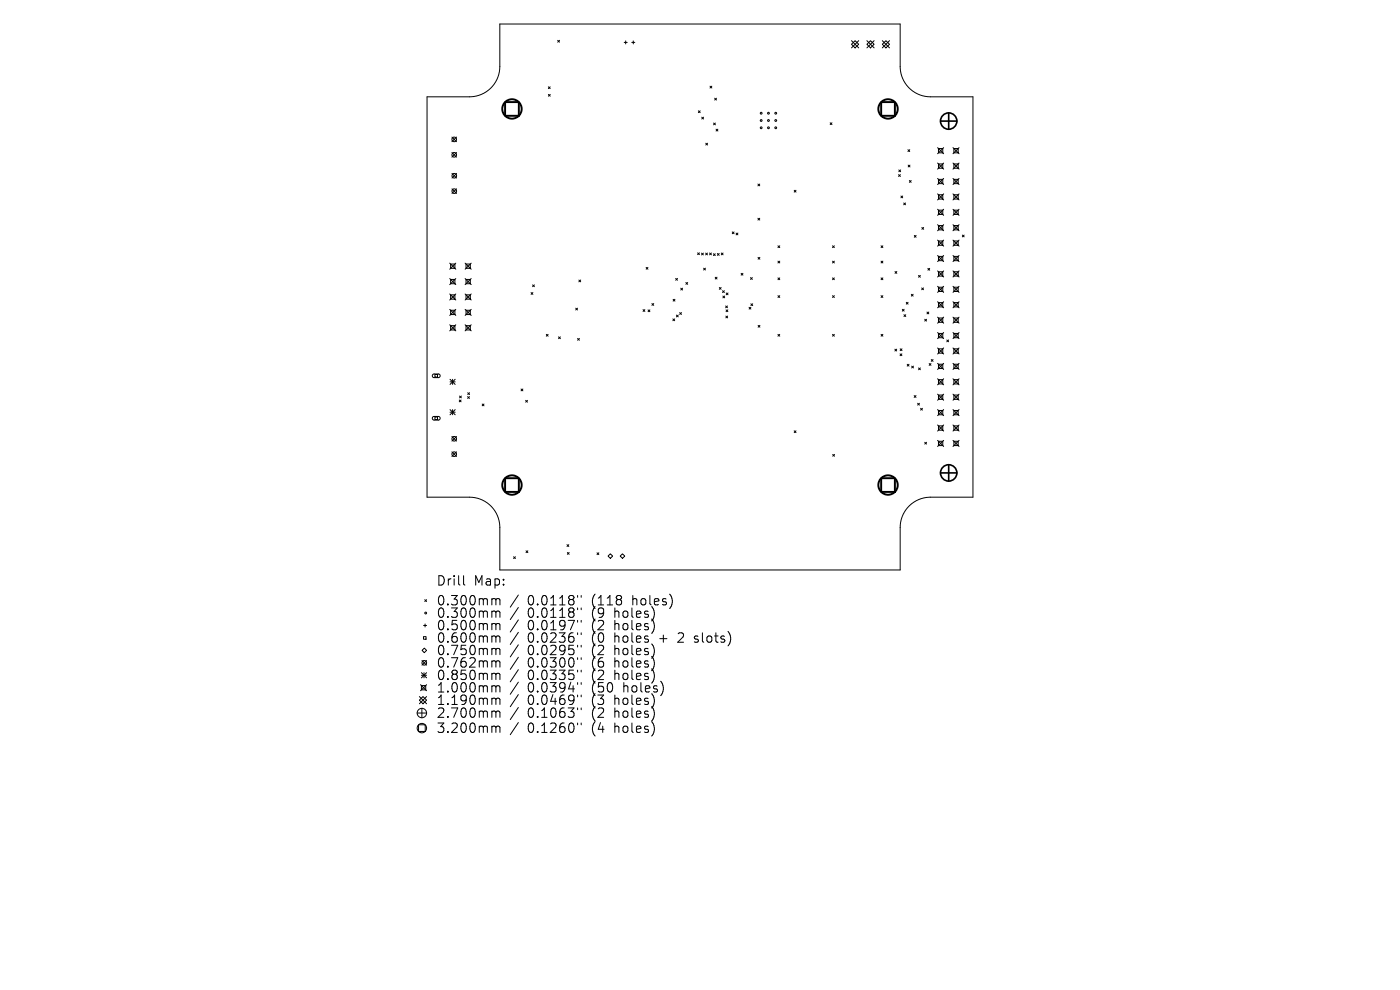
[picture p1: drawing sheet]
<svg xmlns="http://www.w3.org/2000/svg" width="297mm" height="210mm" viewBox="0 0 297 210" stroke-linecap="round" stroke-linejoin="round" font-family="sans-serif">
<defs><g id="words">
<g font-size="2.8">
<text x="92.5" y="124.5">Drill</text>
<text x="100.5" y="124.5">Map:</text>
<text x="92.5" y="128.7">0.300mm</text>
<text x="92.5" y="131.3">0.300mm</text>
<text x="111.9" y="128.7">0.0118&quot;</text>
<text x="111.9" y="131.3">0.0118&quot;</text>
<text x="125.7" y="128.7">(118</text>
<text x="125.7" y="131.3">(9</text>
<text x="130.6" y="131.3">holes)</text>
<text x="134.4" y="128.7">holes)</text>
<text x="92.5" y="134">0.500mm</text>
<text x="92.5" y="136.6">0.600mm</text>
<text x="111.9" y="134">0.0197&quot;</text>
<text x="111.9" y="136.6">0.0236&quot;</text>
<text x="125.7" y="134">(2</text>
<text x="125.7" y="136.6">(0</text>
<text x="130.6" y="134">holes)</text>
<text x="130.6" y="136.6">holes</text>
<text x="140.4" y="136.6">+</text>
<text x="144.6" y="136.6">2</text>
<text x="148.2" y="136.6">slots)</text>
<text x="92.5" y="139.3">0.750mm</text>
<text x="92.5" y="141.9">0.762mm</text>
<text x="111.9" y="139.3">0.0295&quot;</text>
<text x="111.9" y="141.9">0.0300&quot;</text>
<text x="125.7" y="139.3">(2</text>
<text x="125.7" y="141.9">(6</text>
<text x="130.6" y="139.3">holes)</text>
<text x="130.6" y="141.9">holes)</text>
<text x="92.5" y="144.5">0.850mm</text>
<text x="92.5" y="147.2">1.000mm</text>
<text x="92.5" y="149.8">1.190mm</text>
<text x="111.9" y="144.5">0.0335&quot;</text>
<text x="111.9" y="147.2">0.0394&quot;</text>
<text x="111.9" y="149.8">0.0469&quot;</text>
<text x="125.7" y="144.5">(2</text>
<text x="125.7" y="147.2">(50</text>
<text x="125.7" y="149.8">(3</text>
<text x="130.6" y="144.5">holes)</text>
<text x="130.6" y="149.8">holes)</text>
<text x="132.5" y="147.2">holes)</text>
<text x="92.5" y="152.6">2.700mm</text>
<text x="92.5" y="155.8">3.200mm</text>
<text x="111.9" y="152.6">0.1063&quot;</text>
<text x="111.9" y="155.8">0.1260&quot;</text>
<text x="125.7" y="152.6">(2</text>
<text x="125.7" y="155.8">(4</text>
<text x="130.6" y="152.6">holes)</text>
<text x="130.6" y="155.8">holes)</text>
</g>
</g></defs>
<g fill="none" stroke="#000" stroke-width=".21">
<path d="M116.3 18.4l.4 .4M116.7 18.4l-.4 .4M118.3 8.6l.4 .3M118.7 8.6l-.4 .3M132.4 9h.7M132.7 8.7v.6M134 9h.7M134.3 8.7v.6M150.6 18.3l.4 .4M151 18.3l-.4 .4M180.6 8.6l1.6 1.6M181.4 8.6l.8 .8-.8 .8-.8-.8z"/>
<path d="M182.2 8.6l-1.6 1.6M183.9 8.6l1.5 1.6M184.7 8.6l.7 .8-.7 .8-.8-.8zM185.4 8.6l-1.5 1.6M187.2 8.6l1.5 1.6M187.9 8.6l.8 .8-.8 .8-.7-.8zM188.7 8.6l-1.5 1.6M90.6 20.5h9a6.4 6.4 0 0 0 6.4-6.4v-9h85v9a6.4 6.4 0 0 0 6.4 6.4h9v85h-9a6.4 6.4 0 0 0-6.4 6.4v9h-85v-9a6.4 6.4 0 0 0-6.4-6.4h-9zM95.9 29.1l1 1M95.9 32.3l1 1M95.9 36.8l1 1M96.9 29.1l-1 1"/>
<path d="M96.9 32.3l-1 1M96.9 36.8l-1 1M116.3 20l.4 .4M116.7 20l-.4 .4M148.2 23.5l.3 .4M148.5 23.5l-.3 .4M148.9 24.9l.4 .3M149.3 24.9l-.4 .3M149.7 30.4l.4 .4M150.1 30.4l-.4 .4M151.4 26.1l.4 .4M151.6 20.8l.4 .4"/>
<path d="M151.8 26.1l-.4 .4M151.9 27.4l.4 .4M152 20.8l-.4 .4M152.3 27.4l-.4 .4M160.8 39l.4 .4M161.2 39l-.4 .4M176.1 26l.4 .4M176.5 26l-.4 .4M190.6 37l.4 .4M190.7 36l.4 .4M191 37l-.4 .4M191.1 36l-.4 .4"/>
<path d="M192.6 31.8l.4 .3M192.7 35l.3 .4M192.9 38.3l.4 .4M193 31.8l-.4 .3M193 35l-.3 .4M193.3 38.3l-.4 .4M198.9 31.3l1.3 1.3M198.9 34.6l1.3 1.3M198.9 37.9l1.3 1.2M199.1 31.5h.9v.9h-.9zM199.1 34.8h.9v.9h-.9zM199.1 38h.9v1h-.9z"/>
<path d="M200.2 31.3l-1.3 1.3M200.2 34.6l-1.3 1.3M200.2 37.9l-1.3 1.2M202.2 34.6l1.3 1.3M202.2 37.9l1.3 1.2M202.2 31.3l1.3 1.3M202.4 31.5h.9v.9h-.9zM202.4 34.8h.9v.9h-.9zM202.4 38h.9v1h-.9zM203.5 31.3l-1.3 1.3M203.5 34.6l-1.3 1.3M203.5 37.9l-1.3 1.2"/>
<path d="M95.4 55.8l1.3 1.3M95.4 59.1l1.3 1.3M95.6 56h.9v.9h-.9zM95.6 59.3h.9v.9h-.9zM95.9 40.1l1 .9M96.7 55.8l-1.3 1.3M96.7 59.1l-1.3 1.3M96.9 40.1l-1 .9M98.7 59.1l1.3 1.3M98.7 55.8l1.3 1.3M98.9 56h.9v.9h-.9zM98.9 59.3h.9v.9h-.9z"/>
<path d="M100 55.8l-1.3 1.3M100 59.1l-1.3 1.3M122.8 59.4l.4 .4M123.2 59.4l-.4 .4M137.1 56.7l.4 .4M137.5 56.7l-.4 .4M143.3 59.1l.4 .4M143.7 59.1l-.4 .4M145.5 59.9l.4 .4M145.9 59.9l-.4 .4M148 53.6l.4 .4M148.4 53.6l-.4 .4"/>
<path d="M148.8 53.7l.4 .4M149.2 53.7l-.4 .4M149.3 56.9l.4 .4M149.7 56.9l-.4 .4M149.7 53.7l.4 .4M150.1 53.7l-.4 .4M150.5 53.7l.4 .4M150.9 53.7l-.4 .4M151.4 53.8l.3 .4M151.7 58.8l.4 .4M151.7 53.8l-.3 .4M152.1 58.8l-.4 .4"/>
<path d="M152.2 53.8l.4 .4M152.6 53.8l-.4 .4M153 53.7l.4 .4M153.4 53.7l-.4 .4M155.3 49.2l.4 .4M155.7 49.2l-.4 .4M156.2 49.4l.3 .4M156.5 49.4l-.3 .4M157.2 58l.4 .4M157.6 58l-.4 .4M159.2 58.9l.4 .4M159.6 58.9l-.4 .4"/>
<path d="M160.8 46.3l.4 .4M160.8 54.6l.4 .4M161.2 46.3l-.4 .4M161.2 54.6l-.4 .4M165 52.1l.4 .4M165 55.4l.4 .4M165 58.9l.4 .4M165.4 52.1l-.4 .4M165.4 55.4l-.4 .4M165.4 58.9l-.4 .4M168.5 40.4l.4 .4M168.9 40.4l-.4 .4"/>
<path d="M176.6 52.1l.4 .4M176.6 55.4l.4 .4M176.6 58.9l.4 .4M177 52.1l-.4 .4M177 55.4l-.4 .4M177 58.9l-.4 .4M186.9 52.1l.4 .4M186.9 55.4l.4 .4M186.9 58.9l.4 .4M187.3 52.1l-.4 .4M187.3 55.4l-.4 .4M187.3 58.9l-.4 .4"/>
<path d="M189.9 57.6l.4 .4M190.3 57.6l-.4 .4M191.1 41.6l.4 .4M191.5 41.6l-.4 .4M191.7 43.1l.4 .3M192.1 43.1l-.4 .3M194 49.9l.3 .4M194.3 49.9l-.3 .4M194.9 58.4l.4 .4M195.3 58.4l-.4 .4M195.6 48.3l.4 .3M196 48.3l-.4 .3"/>
<path d="M196.8 56.9l.4 .4M197.2 56.9l-.4 .4M198.9 41.1l1.3 1.3M198.9 44.4l1.3 1.3M198.9 47.7l1.3 1.3M198.9 50.9l1.3 1.3M198.9 54.2l1.3 1.3M198.9 57.5l1.3 1.3M199.1 41.3h.9v.9h-.9zM199.1 44.6h.9v.9h-.9zM199.1 47.9h.9v.9h-.9zM199.1 51.1h.9v.9h-.9z"/>
<path d="M199.1 54.4h.9v.9h-.9zM199.1 57.7h.9v.9h-.9zM200.2 47.7l-1.3 1.3M200.2 54.2l-1.3 1.3M200.2 41.1l-1.3 1.3M200.2 44.4l-1.3 1.3M200.2 50.9l-1.3 1.3M200.2 57.5l-1.3 1.3M202.2 41.1l1.3 1.3M202.2 44.4l1.3 1.3M202.2 47.7l1.3 1.3M202.2 50.9l1.3 1.3"/>
<path d="M202.2 54.2l1.3 1.3M202.2 57.5l1.3 1.3M202.4 41.3h.9v.9h-.9zM202.4 44.6h.9v.9h-.9zM202.4 47.9h.9v.9h-.9zM202.4 51.1h.9v.9h-.9zM202.4 54.4h.9v.9h-.9zM202.4 57.7h.9v.9h-.9zM203.5 44.4l-1.3 1.3M203.5 50.9l-1.3 1.3M203.5 41.1l-1.3 1.3M203.5 47.7l-1.3 1.3"/>
<path d="M203.5 54.2l-1.3 1.3M203.5 57.5l-1.3 1.3M204.2 49.9l.3 .4M204.5 49.9l-.3 .4M91.8 79.4l1.3-.1 .2 .2 .1 .3-.3 .3h-1.1l-.3-.3zM92.3 79.4h.5v.6h-.5zM95.4 62.4l1.3 1.2M95.4 65.6l1.3 1.3M95.4 68.9l1.3 1.3M95.6 62.5h.9v1h-.9zM95.6 65.8h.9v.9h-.9zM95.6 69.1h.9v.9h-.9z"/>
<path d="M96.7 62.4l-1.3 1.2M96.7 65.6l-1.3 1.3M96.7 68.9l-1.3 1.3M98.7 62.4l1.3 1.2M98.7 65.6l1.3 1.3M98.7 68.9l1.3 1.3M98.9 62.5h.9v1h-.9zM98.9 65.8h.9v.9h-.9zM98.9 69.1h.9v.9h-.9zM100 62.4l-1.3 1.2M100 65.6l-1.3 1.3M100 68.9l-1.3 1.3"/>
<path d="M112.7 62.1l.4 .3M113 60.4l.4 .4M113.1 62.1l-.4 .3M113.4 60.4l-.4 .4M115.9 70.9l.4 .4M116.3 70.9l-.4 .4M118.5 71.5l.4 .3M118.9 71.5l-.4 .3M122.1 65.4l.4 .4M122.5 65.4l-.4 .4M122.5 71.8l.4 .4M122.9 71.8l-.4 .4"/>
<path d="M136.4 65.7l.4 .4M136.8 65.7l-.4 .4M137.5 65.7l.4 .4M137.9 65.7l-.4 .4M138.3 64.4l.4 .4M138.7 64.4l-.4 .4M142.7 67.6l.4 .4M142.8 63.5l.4 .4M143.1 67.6l-.4 .4M143.2 63.5l-.4 .4M143.5 66.8l.4 .4M143.9 66.8l-.4 .4"/>
<path d="M144.2 66.3l.4 .4M144.4 61.1l.4 .4M144.6 66.3l-.4 .4M144.8 61.1l-.4 .4M152.6 61l.4 .4M153 61l-.4 .4M153.3 61.7l.4 .4M153.4 62.8l.3 .4M153.7 61.7l-.4 .4M153.7 62.8l-.3 .4M153.9 64.9l.4 .4M154 67l.4 .4"/>
<path d="M154 65.7l.4 .4M154.1 62.1l.3 .4M154.3 64.9l-.4 .4M154.4 67l-.4 .4M154.4 65.7l-.4 .4M154.4 62.1l-.3 .4M158.9 65.2l.4 .4M159.3 64.4l.4 .4M159.3 65.2l-.4 .4M159.7 64.4l-.4 .4M160.8 69l.4 .4M161.2 69l-.4 .4"/>
<path d="M165 62.7l.4 .4M165 70.9l.4 .4M165.4 62.7l-.4 .4M165.4 70.9l-.4 .4M176.6 62.7l.4 .4M176.6 70.9l.4 .4M177 62.7l-.4 .4M177 70.9l-.4 .4M186.9 62.7l.4 .4M186.9 70.9l.4 .4M187.3 62.7l-.4 .4M187.3 70.9l-.4 .4"/>
<path d="M189.8 74.1l.4 .4M190.2 74.1l-.4 .4M190.9 75.1l.4 .4M191 74l.4 .4M191.3 75.1l-.4 .4M191.4 74l-.4 .4M191.4 65.6l.4 .4M191.8 66.8l.4 .3M191.8 65.6l-.4 .4M192.2 66.8l-.4 .3M192.3 64.1l.3 .4M192.5 77.3l.3 .4"/>
<path d="M192.6 64.1l-.3 .4M192.8 77.3l-.3 .4M193.3 62.4l.4 .4M193.4 77.7l.4 .4M193.7 62.4l-.4 .4M193.8 77.7l-.4 .4M194.9 78.1l.4 .3M195.3 78.1l-.4 .3M195.5 61.1l.4 .4M195.9 61.1l-.4 .4M196.2 67.7l.4 .4M196.6 67.7l-.4 .4"/>
<path d="M196.7 66.2l.3 .4M197 66.2l-.3 .4M197.1 77.1l.4 .4M197.5 77.1l-.4 .4M197.6 76.3l.3 .4M197.9 76.3l-.3 .4M198.9 77.1l1.3 1.3M198.9 60.7l1.3 1.3M198.9 64l1.3 1.3M198.9 67.3l1.3 1.3M198.9 70.5l1.3 1.3M198.9 73.8l1.3 1.3"/>
<path d="M199.1 60.9h.9v.9h-.9zM199.1 64.2h.9v.9h-.9zM199.1 67.5h.9v.9h-.9zM199.1 70.7h.9v.9h-.9zM199.1 74h.9v.9h-.9zM199.1 77.3h.9v.9h-.9zM200.2 60.7l-1.3 1.3M200.2 64l-1.3 1.3M200.2 67.3l-1.3 1.3M200.2 70.5l-1.3 1.3M200.2 73.8l-1.3 1.3M200.2 77.1l-1.3 1.3"/>
<path d="M200.9 72.1l.3 .4M201.2 72.1l-.3 .4M202.2 60.7l1.3 1.3M202.2 64l1.3 1.3M202.2 70.5l1.3 1.3M202.2 73.8l1.3 1.3M202.2 77.1l1.3 1.3M202.2 67.3l1.3 1.3M202.4 60.9h.9v.9h-.9zM202.4 64.2h.9v.9h-.9zM202.4 67.5h.9v.9h-.9zM202.4 70.7h.9v.9h-.9z"/>
<path d="M202.4 74h.9v.9h-.9zM202.4 77.3h.9v.9h-.9zM203.5 77.1l-1.3 1.3M203.5 60.7l-1.3 1.3M203.5 64l-1.3 1.3M203.5 67.3l-1.3 1.3M203.5 70.5l-1.3 1.3M203.5 73.8l-1.3 1.3M91.8 88.5l1.3-.1 .2 .1 .1 .3-.3 .3h-1.1l-.3-.3zM92.3 88.5h.5v.5h-.5zM95.5 80.5l1.1 1.1M95.5 81h1.1"/>
<path d="M95.5 86.9l1.1 1.1M95.5 87.4h1.1M95.9 92.6l1 1M95.9 95.9l1 .9M96 80.5v1.1M96 86.9v1.1M96.6 80.5l-1.1 1.1M96.6 86.9l-1.1 1.1M96.9 92.6l-1 1M96.9 95.9l-1 .9M97.4 84.9l.4 .3M97.5 84l.4 .4"/>
<path d="M97.8 84.9l-.4 .3M97.9 84l-.4 .4M99.2 84.1l.4 .4M99.2 83.3l.4 .4M99.6 84.1l-.4 .4M99.6 83.3l-.4 .4M102.3 85.7l.4 .4M102.7 85.7l-.4 .4M110.5 82.5l.4 .4M110.9 82.5l-.4 .4M111.5 84.9l.4 .4M111.9 84.9l-.4 .4"/>
<path d="M168.5 91.4l.4 .4M168.9 91.4l-.4 .4M176.7 96.4l.3 .4M177 96.4l-.3 .4M193.9 83.9l.4 .4M194.3 83.9l-.4 .4M194.7 85.5l.4 .4M195.1 85.5l-.4 .4M195.3 86.6l.4 .4M195.7 86.6l-.4 .4M196.2 93.8l.4 .4M196.6 93.8l-.4 .4"/>
<path d="M198.9 80.3l1.3 1.3M198.9 83.6l1.3 1.3M198.9 86.9l1.3 1.3M198.9 90.2l1.3 1.2M198.9 93.4l1.3 1.3M199.1 80.5h.9v.9h-.9zM199.1 83.8h.9v.9h-.9zM199.1 87.1h.9v.9h-.9zM199.1 90.3h.9v1h-.9zM199.1 93.6h.9v.9h-.9zM200.2 80.3l-1.3 1.3M200.2 83.6l-1.3 1.3"/>
<path d="M200.2 86.9l-1.3 1.3M200.2 90.2l-1.3 1.2M200.2 93.4l-1.3 1.3M202.2 80.3l1.3 1.3M202.2 93.4l1.3 1.3M202.2 83.6l1.3 1.3M202.2 86.9l1.3 1.3M202.2 90.2l1.3 1.2M202.4 80.5h.9v.9h-.9zM202.4 83.8h.9v.9h-.9zM202.4 87.1h.9v.9h-.9zM202.4 90.3h.9v1h-.9z"/>
<path d="M202.4 93.6h.9v.9h-.9zM203.5 80.3l-1.3 1.3M203.5 83.6l-1.3 1.3M203.5 86.9l-1.3 1.3M203.5 90.2l-1.3 1.2M203.5 93.4l-1.3 1.3M109 118.1l.3 .4M109.3 118.1l-.3 .4M111.6 116.8l.4 .4M112 116.8l-.4 .4M120.3 115.5l.4 .4M120.4 117.2l.3 .4"/>
<path d="M120.7 115.5l-.4 .4M120.7 117.2l-.3 .4M126.7 117.3l.3 .4M127 117.3l-.3 .4M129 118l.5-.5 .5 .5-.5 .4zM131.6 118l.5-.5 .4 .5-.4 .4zM89.5 138l.5-.5 .5 .5-.5 .4zM89.8 135.1h.6v.5h-.6zM89.9 132.7h.6M90.1 127.2l.4 .4M90.2 132.4v.6M90.5 127.2l-.4 .4"/>
<path d="M98.3 122.1v1.7l.3 .3M104.6 127l.5 .1 .1 .2M104.6 129.6h.3l.3 .3M104.6 132.3h.3l.3 .3M104.6 134.9h.3l.3 .3M104.6 137.5l.5 .1 .1 .2M105.2 127.3l.3-.3 .5 .1 .1 1.2M105.2 127.3v1M105.2 129.9v1.1M105.2 132.6v1M105.2 135.2v1M105.2 137.8v1.1"/>
<path d="M105.2 129.9l.3-.3 .5 .1 .1 1.3M105.2 132.6l.3-.3 .5 .1 .1 1.2M105.2 135.2l.3-.3 .5 .1 .1 1.2M105.2 137.8l.3-.3 .5 .1 .1 1.3M110 126.2l-1.8 2.6M110 128.9l-1.8 2.5M110 131.5l-1.8 2.6M110 134.1l-1.8 2.6M110 136.8l-1.8 2.6M110 139.4l-1.8 2.6M122.5 126.3v.4M122.5 129v.3"/>
<path d="M122.5 131.6v.4M122.5 134.2v.4M122.5 136.9v.4M122.5 139.5v.4M123.3 126.3v.4M123.3 129v.3M123.3 131.6v.4M123.3 134.2v.4M123.3 136.9v.4M123.3 139.5v.4M147.3 136.1l.2 .1M147.4 135v.5"/>
<path d="M88.5 151.3h2M88.8 153.7h1.4v1.5h-1.4zM89 148.5l.7-.7 .8 .7-.8 .8zM89 147.8l1.5 1.5M89.2 145.2l1.3 1.3M89.4 145.4h.9v.9h-.9zM89.4 142.7l1.1 1.1M89.4 143.2h1.1M89.5 150.3v2M89.5 140.1l1 1M90 142.7v1.1M90.5 140.1l-1 1"/>
<path d="M90.5 142.7l-1.1 1.1M90.5 145.2l-1.3 1.3M90.5 147.8l-1.5 1.5M104.6 140.2l.5 .1 .1 .2M104.6 142.8h.3l.3 .3M104.6 145.5l.5 .1 .1 .2M104.6 148.1h.3l.3 .3M104.6 150.8h.3l.3 .3M104.6 154h.3l.3 .3M105.2 140.5v1M105.2 143.1v1.1M105.2 145.8v1"/>
<path d="M105.2 148.4v1M105.2 151.1v1.1M105.2 154.3v1.1M105.2 140.5l.3-.3 .5 .1 .1 1.2M105.2 143.1l.3-.3 .5 .1 .1 1.3M105.2 145.8l.3-.3 .5 .1 .1 1.2M105.2 148.4l.3-.3 .5 .1 .1 1.2M105.2 151.1l.3-.3 .5 .1 .1 1.3M105.2 154.3l.3-.3 .5 .1 .1 1.3M110 142.1l-1.8 2.5M110 144.7l-1.8 2.6M110 147.3l-1.8 2.6"/>
<path d="M110 150.1l-1.8 2.5M110 153.3l-1.8 2.5M122.5 142.2v.3M122.5 144.8v.4M122.5 147.4v.4M122.5 150.2v.4M122.5 153.4v.4M123.3 142.2v.3M123.3 144.8v.4M123.3 147.4v.4M123.3 150.2v.4M123.3 153.4v.4"/>
<circle cx="96.4" cy="29.6" r=".49"/>
<circle cx="96.4" cy="32.8" r=".49"/>
<circle cx="96.4" cy="37.3" r=".49"/>
<circle cx="161.5" cy="25.6" r=".19"/>
<circle cx="161.5" cy="27.1" r=".19"/>
<circle cx="161.5" cy="24" r=".19"/>
<circle cx="163" cy="25.6" r=".19"/>
<circle cx="163" cy="24" r=".19"/>
<circle cx="163" cy="27.1" r=".19"/>
<circle cx="164.6" cy="25.6" r=".19"/>
<circle cx="164.6" cy="27.1" r=".19"/>
<circle cx="164.6" cy="24" r=".19"/>
<circle cx="96.4" cy="40.5" r=".49"/>
<circle cx="96.4" cy="96.3" r=".49"/>
<circle cx="96.4" cy="93.1" r=".49"/>
<circle cx="90.3" cy="130" r=".19"/>
<circle cx="89.5" cy="154.5" r="1"/>
<circle cx="89.5" cy="151.3" r="1"/>
<circle cx="90" cy="140.6" r=".49"/>
</g>
<g fill="none" stroke="#000" stroke-width=".35">
<path d="M199.5 25.7h3.5M201.3 23.9v3.5M201.3 98.6v3.5M199.5 100.3h3.5"/>
<circle cx="201.3" cy="25.7" r="1.74"/>
<circle cx="201.3" cy="100.3" r="1.74"/>
</g>
<g fill="none" stroke="#000" stroke-width=".41">
<path d="M107.2 21.7h2.9v2.9h-2.9zM186.9 21.7h2.9v2.9h-2.9zM107.2 101.4h2.9v2.9h-2.9zM186.9 101.4h2.9v2.9h-2.9z"/>
<circle cx="108.6" cy="23.1" r="2.06"/>
<circle cx="188.4" cy="23.1" r="2.06"/>
<circle cx="108.6" cy="102.9" r="2.06"/>
<circle cx="188.4" cy="102.9" r="2.06"/>
</g>
<use href="#words"/>
</svg>
